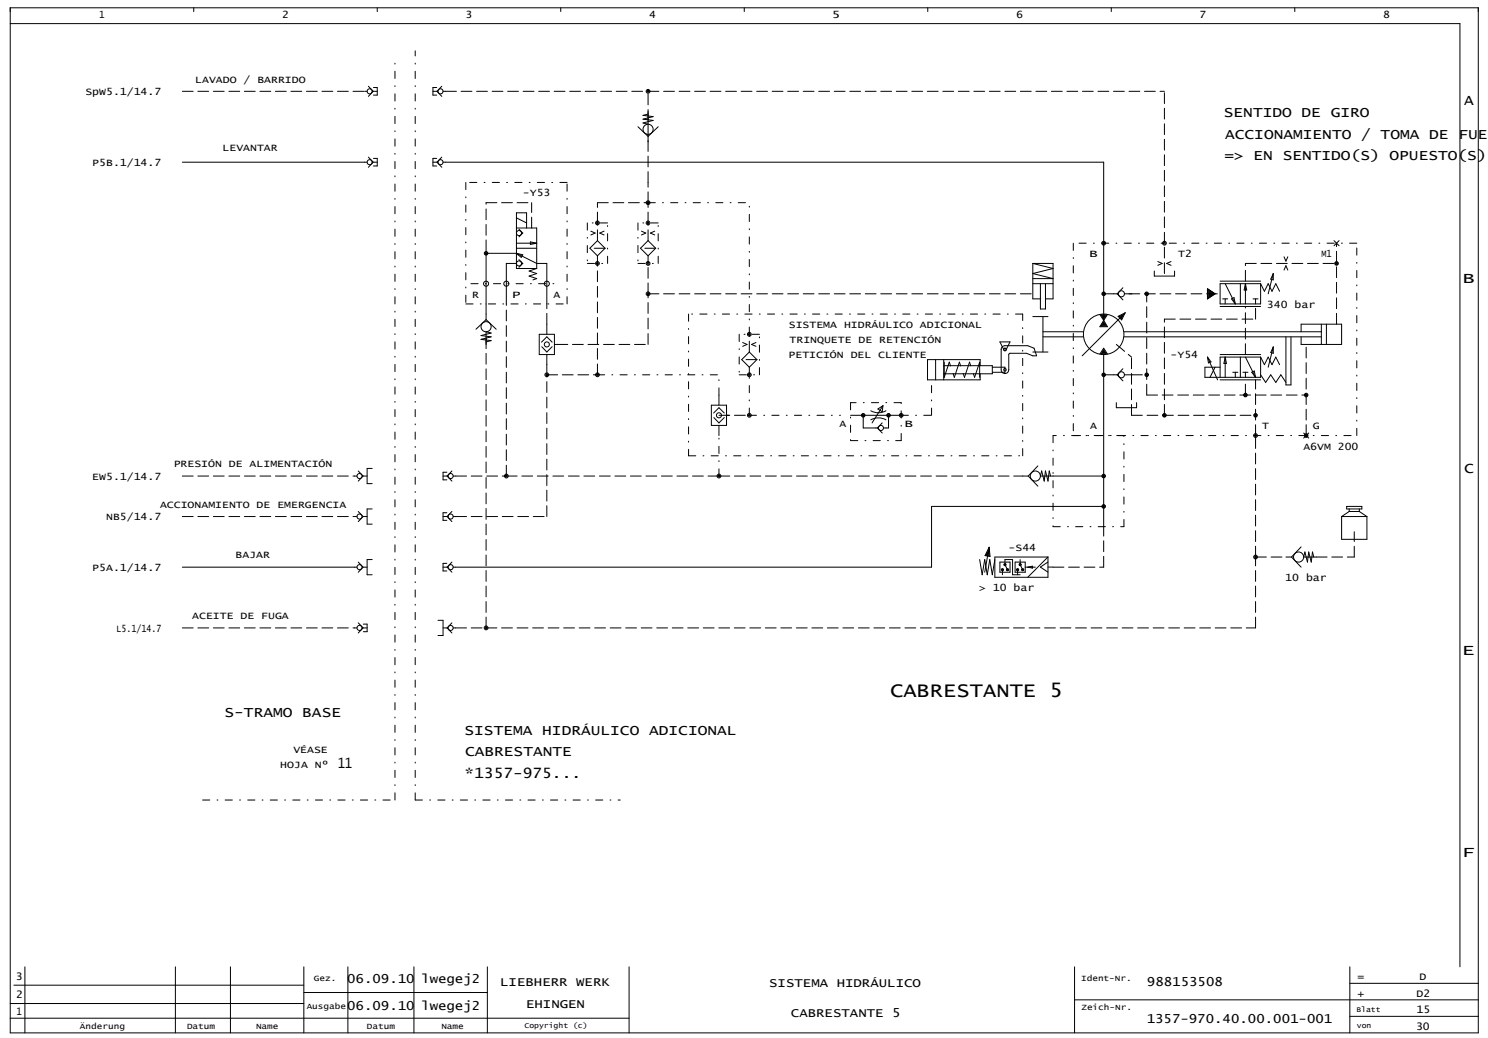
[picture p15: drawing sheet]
<svg xmlns="http://www.w3.org/2000/svg" width="582mm" height="406mm" viewBox="0 0 582 406" stroke-linecap="round" stroke-linejoin="round" font-family="sans-serif">
<defs><g id="words">
<text font-size="7.8" x="348.1" y="272.4">CABRESTANTE 5</text>
<g font-size="5.7">
<text x="572.7" y="40.9">A</text>
<text x="572" y="110.5">B</text>
<text x="572.7" y="185.2">C</text>
<text x="571.9" y="256.2">E</text>
<text x="571.8" y="335.2">F</text>
</g>
<g font-size="5.6">
<text x="478.7" y="45.8">SENTIDO DE GIRO</text>
<text x="479.2" y="54.2">ACCIONAMIENTO / TOMA DE FUER</text>
<text x="478.9" y="62.7">=&gt; EN SENTIDO(S) OPUESTO(S)</text>
<text x="87.8" y="280.5">S-TRAMO BASE</text>
<text x="181.7" y="287.4">SISTEMA HIDRÁULICO ADICIONAL</text>
<text x="181.9" y="295.8">CABRESTANTE</text>
<text x="132.1" y="300.3">11</text>
<text x="181.7" y="304.2">*1357-975...</text>
</g>
<g font-size="4.9">
<text x="135.8" y="384.4">06.09.10</text>
<text x="164.8" y="384.4">lwegej2</text>
<text x="195.6" y="385.8">LIEBHERR WERK</text>
<text x="300.8" y="386.1">SISTEMA HIDRÁULICO</text>
<text x="448.6" y="385.8">988153508</text>
<text x="135.8" y="395.1">06.09.10</text>
<text x="164.8" y="395.1">lwegej2</text>
<text x="205.7" y="394.4">EHINGEN</text>
<text x="309.3" y="397.6">CABRESTANTE 5</text>
<text x="448.5" y="400.2">1357-970.40.00.001-001</text>
</g>
<g font-size="4.1">
<text x="6.2" y="383.3">3</text>
<text x="530.9" y="383.3">=</text>
<text x="555.3" y="383.3">D</text>
<text x="530.9" y="389.8">+</text>
<text x="554.1" y="389.8">D2</text>
<text x="6.3" y="390.5">2</text>
<text x="6.4" y="397">1</text>
<text x="554" y="396.3">15</text>
<text x="553.9" y="402.7">30</text>
</g>
<g font-size="3.9">
<text x="38.8" y="7.1">1</text>
<text x="110.4" y="7.1">2</text>
<text x="182.1" y="7.1">3</text>
<text x="253.9" y="7.1">4</text>
<text x="325.4" y="7.1">5</text>
<text x="397.5" y="7.1">6</text>
<text x="469.2" y="7.1">7</text>
<text x="541" y="7.1">8</text>
<text x="76.4" y="32.3">LAVADO / BARRIDO</text>
<text x="33.4" y="37.3">SpW5.1/14.7</text>
<text x="87" y="59">LEVANTAR</text>
<text x="36.1" y="65">P5B.1/14.7</text>
<text x="204.5" y="76.9">-Y53</text>
<text x="426" y="100.6">B</text>
<text x="460.9" y="100.6">T2</text>
<text x="516.9" y="100.6">M1</text>
<text x="184.7" y="116.5">R</text>
<text x="200.2" y="116.5">P</text>
<text x="216.5" y="116.5">A</text>
<text x="495.5" y="120.4">340 bar</text>
<text x="308.5" y="128.3">SISTEMA HIDRÁULICO ADICIONAL</text>
<text x="308.8" y="134.2">TRINQUETE DE RETENCIÓN</text>
<text x="308.4" y="140.2">PETICIÓN DEL CLIENTE</text>
<text x="457.9" y="140.2">-Y54</text>
<text x="328.4" y="166.9">A</text>
<text x="353.7" y="166.9">B</text>
<text x="426.4" y="167.9">A</text>
<text x="493.7" y="167.9">T</text>
<text x="513.5" y="167.9">G</text>
<text x="509.8" y="175.9">A6VM 200</text>
<text x="67.9" y="182.8">PRESIÓN DE ALIMENTACIÓN</text>
<text x="36.1" y="187.7">EW5.1/14.7</text>
<text x="41.5" y="203.6">NB5/14.7</text>
<text x="62.6" y="198.6">ACCIONAMIENTO DE EMERGENCIA</text>
<text x="394.5" y="215.5">-S44</text>
<text x="92.1" y="218.4">BAJAR</text>
<text x="36.1" y="223.4">P5A.1/14.7</text>
<text x="502.7" y="227.3">10 bar</text>
<text x="383" y="231.3">&gt; 10 bar</text>
<text x="75.2" y="242.2">ACEITE DE FUGA</text>
<text x="45.6" y="247.1">L5.1/14.7</text>
<text x="114.7" y="294.7">VÉASE</text>
<text x="109.6" y="300.5">HOJA Nº</text>
</g>
<g font-size="3.2">
<text x="122.7" y="383.7">Gez.</text>
<text x="422.9" y="383.7">Ident-Nr.</text>
<text x="120" y="394.5">Ausgabe</text>
<text x="423" y="395.2">Zeich-Nr.</text>
<text x="31.3" y="402.4">Änderung</text>
<text x="73.1" y="402.4">Datum</text>
<text x="100.1" y="402.4">Name</text>
<text x="143.5" y="402.4">Datum</text>
<text x="172.6" y="402.4">Name</text>
</g>
<g font-size="2.9">
<text x="530.5" y="395.8">Blatt</text>
<text x="205.1" y="402.3">Copyright (c)</text>
<text x="530.7" y="402.3">von</text>
</g>
</g></defs>
<g fill="none" stroke="#000" stroke-width=".39">
<path d="M4 3h574.2v401h-574.2zM4 9.2h567v369M75.8 3v1.5M147.6 3v1.5M219.3 3v1.5M291.1 3v1.5M362.9 3v1.5M434.6 3v1.5M506.4 3v1.5M142.6 35.7h1M144.1 33.7l1.9 2-1.9 2M145.6 35.7h2"/>
<path d="M146.1 34.2h1.5v3h-1.5M169.3 35.7h2M170.8 34.2h-1.5v3h1.5M172.8 33.7l-1.9 2 1.9 2M173.3 35.7h1M249.5 49.6l4 3.7M253.5 43.6v5l-2-.5 4-1-4-.5 4-1-4-.5 2-.5M253.5 53.3v2.2M257.4 49.6l-3.9 3.7M71.3 63.4h72.3M144.1 61.5l1.9 1.9-1.9 2M145.6 63.4h2"/>
<path d="M146.1 62h1.5v2.9h-1.5M169.3 63.4h2M170.8 62h-1.5v2.9h1.5M172.8 61.5l-1.9 1.9 1.9 2M173.3 63.4h258.4v61.9M202 99.1l7.9 3.9h4v15.9M202 89.2h7.9v15.8M202 95.1h7.9M202 97.1h7.9M202 85.2l4 2M202 99.1l2.5 .6-.6 1-1.9-1.5M202 99.1h-11.9v25.9"/>
<path d="M203 89.7l1.5 1.5-1.5 1.4M206 89.2v-6h-4v21.8h7.9M207.4 94.6l2.5 .5-2.5 .5zM230.7 97.1l3-3 3 3-3 3zM231.1 90.4l1.7 .8-1.7 .7M236.3 90.4l-1.7 .8 1.7 .7M250.5 97.1l3-3 3 3-3 3zM250.9 90.4l1.7 .8-1.7 .7M256.1 90.4l-1.7 .8 1.7 .7M521.8 94.1l2 2M523.8 94.1l-2 2M202 103h-4v15.9"/>
<path d="M203 101.6l1.5 1.4-1.5 1.5M209.9 105l-3 1 3 1-3 1 3 1-1.5 .5M404 111h7.9M404 103v13.9h2.9M404 103h7.9v13.9h-3M404 103l7.9 2-7.9 2 7.9 2h-7.9M406.9 111v9.9h2v-9.9M435.6 114.9h1.3M436.9 114.9l2.3 2.4M439.2 112.5l-2.3 2.4M439.8 114.9h3M451.5 106v2h7.9v-2"/>
<path d="M452.8 102.3l1.7 .7-1.7 .8M458 102.3l-1.7 .7 1.7 .8M472.3 112.9l2.9 2-2.9 2zM474.9 114.9l-2.3-1.5v3l2.1-1.4-1.8-1v1.9l1.4-.9-1.2-.6v1.1l.9-.5-.7-.2v.3l.2-.1M477.2 111h15.9v7.9h-15.9zM477.2 119.9h15.9M477.2 110h15.9M478.2 116.9h2M479.2 116.9v2M479.2 111l4 7.9M481.7 116.9l1-.5 .5 2.5zM485.1 111v7.9"/>
<path d="M487.1 111v7.9M487.1 111l.5 2.4h-1zM490.1 116.9h2M491.1 116.9v2M493.1 111l1.4 2.9 1.5-2.9 1.5 2.9 1.5-2.9 1.5 2.9M498 107v2.5l-1-.3zM498 107l-2 7.9M502.2 100.4l.8 1.7 .7-1.7M502.2 105.6l.8-1.7 .7 1.7M190.1 133.7l2-.5-4-.5 4-1-4-.4 4-1-2-.5v4.9M190.1 125l-3.9 3.8M190.1 125l4 3.8"/>
<path d="M210.9 130.8h5.9v7.9h-5.9zM211.8 133.8l2.1-2.1 2.1 2.1M211.9 135.6l2 2.1 2.1-2.1M213.9 126.8v4M213.9 138.7v3.9M216.8 134.7h1M290.5 134l1.7 .7-1.7 .8M295.7 134l-1.7 .7 1.7 .8M392.2 135.5l.9-.3h8.9l2.5 1 .9 3h-1.4l-2.5-1-6.7 .1-.2 .4v5.9a1.49 1.49 0 0 1-1.5 1.5 1.49 1.49 0 0 1-1.5-1.5v-7.9zM392.6 136.7l-1.5-3h4l-1.5 3M404 137.7h5.9M404 123.8h5.9"/>
<path d="M407.9 123.8v13.9M407.9 131.7h15.9M407.9 129.8h15.9M430.2 138.5l1.5-2.3 1.5 2.3M430.2 123l1.5 2.3M430.6 123.1h2.2l-1.1 1.7zM431.1 123.4h1.2l-.6 .8zM431.6 123.7h.2zM431.7 138.7v67.3M431.7 136.8l1 1.6h-2zM431.7 137.3l.5 .8h-1zM431.7 137.6l.2 .3h-.4z"/>
<path d="M431.7 125.3l1.5 2.5h-3zM431.7 125.9l1 1.6h-2zM431.7 126.5l.5 .7h-1zM431.7 126.8l.2 .2h-.4zM433.2 123l-1.5 2.3M437.3 123.7l2.8-1.4-1.4 2.8zM437.8 123.8l1.6-.8-.8 1.6zM438.3 123.9l.4-.2-.2 .5zM439.6 131.7h77.2M439.6 129.8h77.2M440.1 122.3l-16.8 16.9M472.3 139.7l3.9 8.9"/>
<path d="M472.3 139.7l1.4 1.9-1 .3zM477.2 138.7h15.9M479.2 139.7v7.9M479.2 139.7l.5 2.4h-1zM485.1 139.7v7.9M487.1 139.7l4 7.9M493.1 139.7h-15.9v7.9M493.1 139.7v7.9h-21.8v-4h5.9M493.1 139.7l1.4 2.9 1.5-2.9 1.5 2.9 1.5-2.9 1.5 2.9M498 135.7v2.5l-1-.3zM498 135.7l-2 7.9M503 131.7v18.9h1.9v-18.9"/>
<path d="M508.9 129.8v-3h15.8v7.9h-15.8v-3M516.8 126.8v7.9M518.8 126.8v7.9M278.2 158.5h6v7.9h-6zM281.2 154.5v4M290.1 140.7l3-3 3 3-3 2.9zM343.4 160l2-1.3-.3 2.4zM345.4 158.7l-4.3 6.7M365.9 140.7v7.9M369.1 143h19v3.2h-19M369.1 140.7v7.9M369.3 141.6v6l2-6 .5 1.5"/>
<path d="M375.7 143.1l-.4-1.5-2 6-.5-1.5M379.7 143.1l-.5-1.5-2 6-.5-1.5M380.7 146.1l.5 1.5 2-6v6M383.4 143v-2.3h-20.6v7.9h20.6v-2.4M388.1 143.6h5v2h-5M435.6 146.6h1.3M436.6 157.5v2h7.9v-2M436.9 146.6l2.3 2.4M439.2 144.2l-2.3 2.4M439.8 146.6h3M475.2 143.6l-1.9 4M477.2 148.6h15.9"/>
<path d="M482.2 145.6h1.9M483.2 145.6v2M486.1 145.6h2M487.1 145.6v2M489.6 145.6l1-.5 .5 2.5zM493.1 146.6l1.9 3 2-3 2 3 2-3 2 3M279.1 161.5l2.1-2 2.1 2M279.2 163.3l2 2.1 2.1-2.1M281.2 166.4v4M284.2 162.4h1M332.7 162.4h19.8M337.6 162.4v5h5.6"/>
<path d="M340.6 164.2a5.9 5.9 0 0 1 5.9 0M340.6 160.7a5.9 5.9 0 0 0 5.9 0M343.2 167.4l1.9 2M345.1 165.4l-1.9 2M347.5 162.4v5h-2M509.9 169.4l2 1.9M511.9 169.4l-2 1.9M138.6 186.2h1M140.1 184.2l1.9 2M142 186.2h1.6M142 186.2l-1.9 2M145.6 183.2h-2v6h2"/>
<path d="M145.6 199.1h-2v5.9h2M173.3 186.2h2M174.8 184.7h-1.5v3h1.5M176.8 184.2l-1.9 2 1.9 2M177.2 186.2h1M400 186.2h2.2M402.2 186.2l3.7 4M405.9 182.2l-3.7 4M410.9 186.2l-.5-2-.5 4-1-4-.5 4-1-4-.5 2h24.8M431.7 198.1h-67.3v23.7h-187.2M526.7 198.1h6v1h-6zM527.7 199.1v1"/>
<path d="M531.7 199.1v1M138.6 202h1M140.1 219.9l1.9 1.9M140.1 200.1l1.9 1.9M142 202h1.6M142 202l-1.9 2M145.6 218.9h-2v5.9h2M173.3 202h2M174.8 200.6h-1.5v2.9h1.5M176.8 219.9l-1.9 1.9 1.9 2M176.8 200.1l-1.9 1.9 1.9 2M177.2 202h1"/>
<path d="M383.2 218.9l1 5.9 1-5.9 .9 5.9 1-5.9 1 5.9 1-5.9M386.9 214.1l.3 3.6-1.9-.4zM386.9 214.1l-1.7 9.7M386.9 214.1v3.3l-1.3-.2 1.1-2.1-.2 1.9-.5-.1 .5-.9M389.1 217.9h20.8v7.9h-20.8zM391.1 219.9h4v3.9h-4zM397 219.9h4v3.9h-4zM399 218.9v1.9l1 2M409.9 217.9l-7.9 7.9M409.9 219.8l-3 2 3 2M503 217.9h2.1M505.1 217.9l3.8 3.9"/>
<path d="M508.9 213.9l-3.8 4M513.8 217.9l-.4-2-.5 4-1-4-.5 4-1-4-.5 2h4.9M524.7 202h9.9M524.7 202v9h9.9v-9M527.7 200.1h4M527.7 200.1l-3 1.9M531.7 200.1l2.9 1.9M71.3 221.8h68.3M142 221.8h1.6M142 221.8l-1.9 2M173.3 221.8h2M174.8 220.4h-1.5v2.9h1.5"/>
<path d="M392.1 222.8v2M394.1 222.8l-1-2v-1.9h2.9v5.9h3M398 222.8v2M402 221.8l1.8-.3v.7zM409.9 221.8h2M138.6 245.6h1M140.1 243.6l1.9 2-1.9 2M141.6 245.6h2M142.1 244.1h1.5v3h-1.5M171.3 242.6h2v6h-2M173.3 245.6h1.6M174.9 245.6l1.9 2"/>
<path d="M176.8 243.6l-1.9 2M177.2 245.6h1M9.7 378.2v25.8M68.6 378.2v25.8M90.1 378.2v25.8M118.8 378.2v25.8M136.1 378.2v25.8M161.9 378.2v25.8M190.6 378.2v25.8M246.1 378.2v25.8M420.3 378.2v25.8M528 378.2v25.8"/>
<path d="M4 398.3h242.1M4 392.5h114.8M5.4 385.3h113.4M118.8 388.2h71.8M420.3 391.1h157.9M528 397.5h50.2M528 384.6h50.2"/>
<circle cx="144.6" cy="35.7" r=".99"/>
<circle cx="172.3" cy="35.7" r=".99"/>
<circle cx="253.5" cy="35.7" r=".37"/>
<circle cx="253.5" cy="35.7" r=".74"/>
<circle cx="253.5" cy="50.6" r="1.98"/>
<circle cx="144.6" cy="63.4" r=".99"/>
<circle cx="172.3" cy="63.4" r=".99"/>
<circle cx="253.5" cy="79.3" r=".74"/>
<circle cx="253.5" cy="79.3" r=".37"/>
<circle cx="190.1" cy="99.1" r=".69"/>
<circle cx="190.1" cy="99.1" r=".5"/>
<circle cx="190.1" cy="99.1" r=".2"/>
<circle cx="203" cy="91.2" r=".99"/>
<circle cx="233.7" cy="87.2" r=".74"/>
<circle cx="233.7" cy="87.2" r=".37"/>
<circle cx="253.5" cy="87.2" r=".74"/>
<circle cx="253.5" cy="87.2" r=".37"/>
<circle cx="431.7" cy="95.1" r=".37"/>
<circle cx="431.7" cy="95.1" r=".74"/>
<circle cx="455.4" cy="95.1" r=".74"/>
<circle cx="455.4" cy="95.1" r=".37"/>
<circle cx="190.1" cy="111" r=".99"/>
<circle cx="198" cy="111" r=".99"/>
<circle cx="203" cy="103" r=".99"/>
<circle cx="213.9" cy="111" r=".99"/>
<circle cx="233.7" cy="103" r=".74"/>
<circle cx="233.7" cy="103" r=".37"/>
<circle cx="253.5" cy="103" r=".74"/>
<circle cx="253.5" cy="114.9" r=".74"/>
<circle cx="253.5" cy="103" r=".37"/>
<circle cx="253.5" cy="114.9" r=".37"/>
<circle cx="431.7" cy="114.9" r=".5"/>
<circle cx="431.7" cy="114.9" r=".69"/>
<circle cx="431.7" cy="114.9" r=".2"/>
<circle cx="438.6" cy="114.9" r="1.19"/>
<circle cx="448.5" cy="114.9" r=".69"/>
<circle cx="448.5" cy="114.9" r=".5"/>
<circle cx="448.5" cy="114.9" r=".2"/>
<circle cx="522.8" cy="103" r=".5"/>
<circle cx="522.8" cy="103" r=".69"/>
<circle cx="522.8" cy="103" r=".2"/>
<circle cx="190.1" cy="127.8" r="1.98"/>
<circle cx="213.9" cy="134.7" r=".99"/>
<circle cx="293.1" cy="130.8" r=".74"/>
<circle cx="293.1" cy="130.8" r=".37"/>
<circle cx="393.1" cy="136.7" r=".5"/>
<circle cx="431.7" cy="130.8" r="7.9"/>
<circle cx="213.9" cy="146.6" r=".74"/>
<circle cx="213.9" cy="146.6" r=".37"/>
<circle cx="233.7" cy="146.6" r=".74"/>
<circle cx="233.7" cy="146.6" r=".37"/>
<circle cx="293.1" cy="146.6" r=".74"/>
<circle cx="293.1" cy="146.6" r=".37"/>
<circle cx="393.1" cy="144.6" r=".5"/>
<circle cx="431.7" cy="146.6" r=".5"/>
<circle cx="431.7" cy="146.6" r=".69"/>
<circle cx="431.7" cy="146.6" r=".2"/>
<circle cx="438.6" cy="146.6" r="1.19"/>
<circle cx="448.5" cy="146.6" r=".69"/>
<circle cx="448.5" cy="146.6" r=".5"/>
<circle cx="448.5" cy="146.6" r=".2"/>
<circle cx="487.1" cy="154.5" r=".5"/>
<circle cx="487.1" cy="154.5" r=".69"/>
<circle cx="487.1" cy="154.5" r=".2"/>
<circle cx="510.9" cy="154.5" r=".5"/>
<circle cx="510.9" cy="154.5" r=".69"/>
<circle cx="510.9" cy="154.5" r=".2"/>
<circle cx="281.2" cy="162.4" r=".99"/>
<circle cx="293.1" cy="162.4" r=".74"/>
<circle cx="293.1" cy="162.4" r=".37"/>
<circle cx="337.6" cy="162.4" r=".69"/>
<circle cx="337.6" cy="162.4" r=".5"/>
<circle cx="337.6" cy="162.4" r=".2"/>
<circle cx="344.6" cy="167.4" r=".99"/>
<circle cx="347.5" cy="162.4" r=".69"/>
<circle cx="347.5" cy="162.4" r=".5"/>
<circle cx="347.5" cy="162.4" r=".2"/>
<circle cx="352.5" cy="162.4" r=".74"/>
<circle cx="352.5" cy="162.4" r=".37"/>
<circle cx="455.4" cy="162.4" r=".69"/>
<circle cx="455.4" cy="162.4" r=".5"/>
<circle cx="455.4" cy="162.4" r=".2"/>
<circle cx="491.1" cy="170.4" r=".74"/>
<circle cx="491.1" cy="162.4" r=".69"/>
<circle cx="491.1" cy="162.4" r=".5"/>
<circle cx="491.1" cy="170.4" r=".37"/>
<circle cx="491.1" cy="162.4" r=".2"/>
<circle cx="510.9" cy="170.4" r=".5"/>
<circle cx="510.9" cy="170.4" r=".69"/>
<circle cx="510.9" cy="170.4" r=".2"/>
<circle cx="140.6" cy="186.2" r=".99"/>
<circle cx="176.3" cy="186.2" r=".99"/>
<circle cx="198" cy="186.2" r=".37"/>
<circle cx="198" cy="186.2" r=".74"/>
<circle cx="281.2" cy="186.2" r=".74"/>
<circle cx="281.2" cy="186.2" r=".37"/>
<circle cx="404.9" cy="186.2" r="1.98"/>
<circle cx="431.7" cy="186.2" r=".5"/>
<circle cx="431.7" cy="198.1" r=".5"/>
<circle cx="431.7" cy="198.1" r=".69"/>
<circle cx="431.7" cy="186.2" r=".69"/>
<circle cx="431.7" cy="186.2" r=".2"/>
<circle cx="431.7" cy="198.1" r=".2"/>
<circle cx="140.6" cy="202" r=".99"/>
<circle cx="176.3" cy="202" r=".99"/>
<circle cx="491.1" cy="217.9" r=".74"/>
<circle cx="491.1" cy="217.9" r=".37"/>
<circle cx="507.9" cy="217.9" r="1.98"/>
<circle cx="140.6" cy="221.8" r=".99"/>
<circle cx="176.3" cy="221.8" r=".99"/>
<circle cx="392.1" cy="222.8" r=".42"/>
<circle cx="392.1" cy="222.8" r=".3"/>
<circle cx="392.1" cy="222.8" r=".12"/>
<circle cx="393.1" cy="220.8" r=".42"/>
<circle cx="393.1" cy="220.8" r=".3"/>
<circle cx="393.1" cy="220.8" r=".12"/>
<circle cx="394.1" cy="222.8" r=".42"/>
<circle cx="394.1" cy="222.8" r=".12"/>
<circle cx="394.1" cy="222.8" r=".3"/>
<circle cx="398" cy="222.8" r=".42"/>
<circle cx="398" cy="222.8" r=".3"/>
<circle cx="398" cy="222.8" r=".12"/>
<circle cx="399" cy="220.8" r=".42"/>
<circle cx="399" cy="220.8" r=".12"/>
<circle cx="399" cy="220.8" r=".3"/>
<circle cx="400" cy="222.8" r=".42"/>
<circle cx="400" cy="222.8" r=".12"/>
<circle cx="400" cy="222.8" r=".3"/>
<circle cx="140.6" cy="245.6" r=".99"/>
<circle cx="176.3" cy="245.6" r=".99"/>
<circle cx="190.1" cy="245.6" r=".74"/>
<circle cx="190.1" cy="245.6" r=".37"/>
</g>
<g fill="none" stroke="#000" stroke-width=".39" stroke-dasharray="4.2 1.8">
<path d="M71.3 35.7h71.3M174.3 35.7h79.2M253.5 35.7h201.9M190.1 79.3h17.8M233.7 79.3h19.8M253.5 79.3v-7.9M253.5 71.4v-35.7M190.1 98.1v-18.8M207.9 89.2v-9.9M233.7 94.1v-6.9M233.7 87.2v-7.9M236.7 97.1h-6"/>
<path d="M253.5 94.1v-6.9M253.5 87.2v-7.9M256.5 97.1h-6M455.4 95.1v-59.4M233.7 103v-2.9M253.5 114.9v-11.9M253.5 103v-2.9M253.5 114.9h150.5M431.7 114.9h3.9M441.6 114.9h35.6M455.4 107v-11.9M487.1 110v-7"/>
<path d="M487.1 103h35.7M213.9 126.8v-7.9M217.8 134.7h35.7M253.5 134.7v-19.8M293.1 137.7v-6.9M436.6 134.7l6 5M455.4 124.8h35.7M487.1 138.7v-18.8M491.1 124.8v-4.9M522.8 126.8v-31.7M213.9 146.6v-4M213.9 146.6h19.8"/>
<path d="M233.7 146.6v-43.6M293.1 146.6v-3M296.1 140.7h-6M431.7 146.6h3.9M442.6 146.6h5.9M448.5 154.5v-39.6M448.5 154.5h62.4M487.1 154.5v-5.9M281.2 162.4h11.9M442.6 162.4v-22.7M442.6 162.4h48.5M455.4 162.4v-37.6"/>
<path d="M491.1 170.4v-21.8M510.9 170.4v-35.7M71.3 186.2h67.3M178.2 186.2h19.8M198 186.2v-67.3M198 186.2h83.2M281.2 186.2h118.8M71.3 202h67.3M178.2 202h35.7M213.9 202v-55.4M491.1 217.9v-47.5M491.1 217.9h11.9"/>
<path d="M514.8 217.9h14.9M529.7 217.9v-9.9M401 221.8h4M411.9 221.8h19.8M431.7 221.8v-15.8M71.3 245.6h67.3M178.2 245.6h11.9M190.1 245.6v-114.8M190.1 245.6h301M491.1 245.6v-27.7"/>
</g>
<g fill="none" stroke="#000" stroke-width=".39" stroke-dasharray="2.8 2.8 .4 2.8">
<path d="M182.2 71.4v47.5M221.8 71.4h-39.6M253.5 79.3h39.6M229.7 87.2v15.8M237.6 87.2h-7.9M249.5 87.2v15.8M257.4 87.2h-7.9M419.8 95.1v75.3M530.7 95.1h-110.9M182.2 118.9h39.6M184.2 111h34.6M221.8 118.9v-47.5"/>
<path d="M229.7 103h7.9M237.6 103v-15.8M249.5 103h7.9M257.4 103v-15.8M269.3 122.8v55.5M289.1 130.8v15.8M293.1 130.8v-51.5M297 130.8h-7.9M400 122.8h-130.7M233.7 146.6h47.5M281.2 154.5v-7.9M289.1 146.6h7.9"/>
<path d="M297 146.6v-15.8M332.7 157.5v14.8M352.5 157.5h-19.8M269.3 178.3h130.7M293.1 162.4v-15.8M293.1 162.4h35.6M332.7 172.3h19.8M352.5 172.3v-14.8M352.5 162.4h11.9M364.4 162.4v-13.8M400 178.3v-55.5M411.9 170.4v35.6"/>
<path d="M419.8 170.4h110.9M439.6 170.4h-27.7M530.7 170.4v-75.3M281.2 186.2v-15.8M411.9 206h27.7M439.6 206v-35.6M79.2 312.9h75.3M154.5 312.9v-289.1M162.4 312.9v-293M162.4 312.9h80.2"/>
</g>
<use href="#words"/>
</svg>
